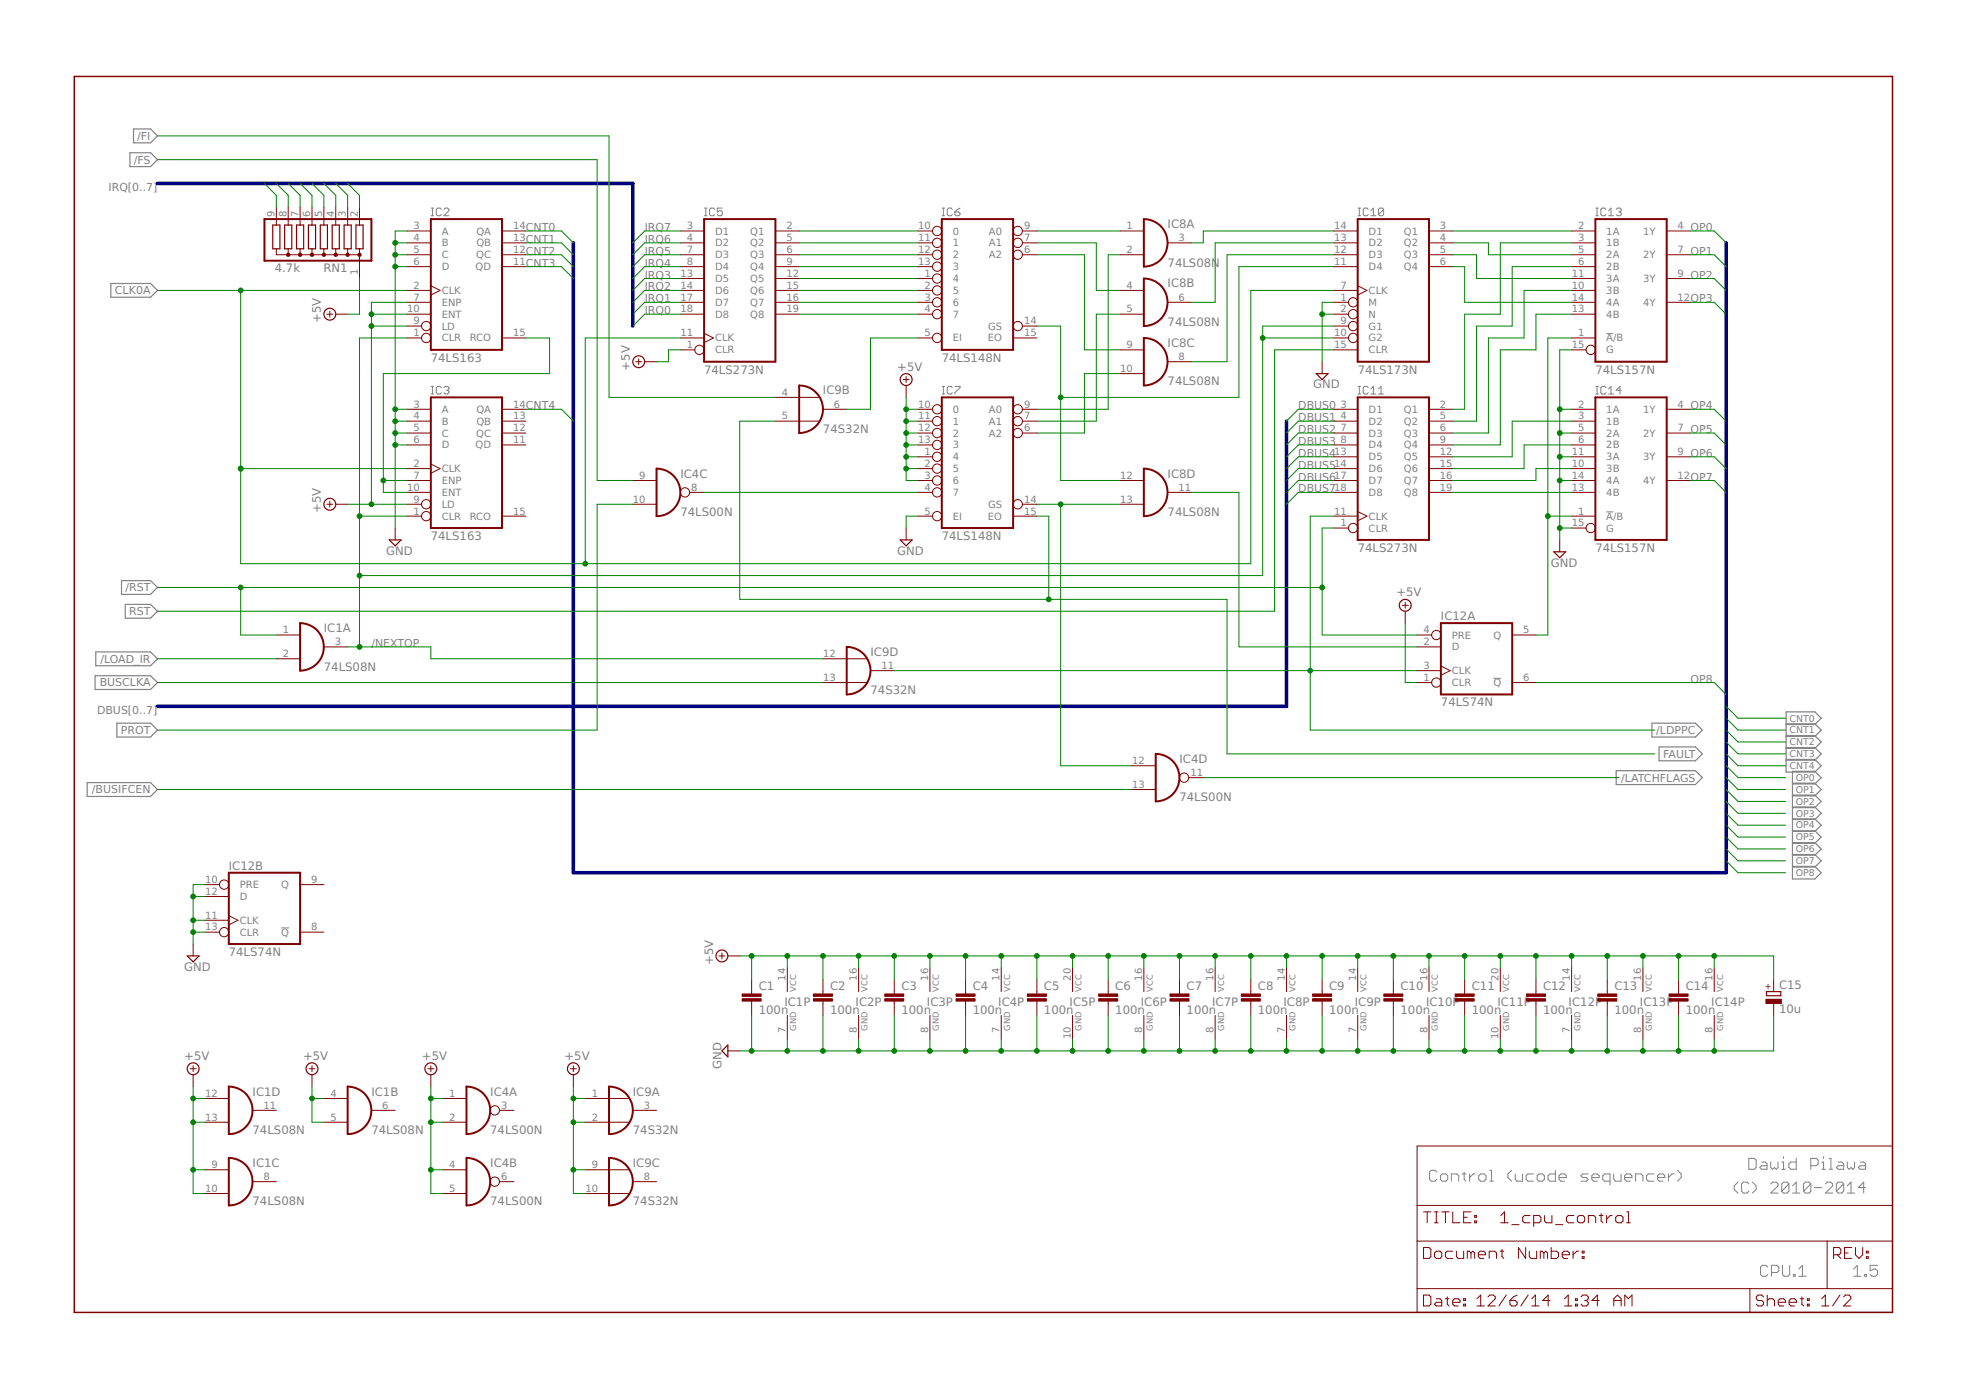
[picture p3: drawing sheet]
<svg xmlns="http://www.w3.org/2000/svg" width="420mm" height="297mm" viewBox="0 0 420 297" stroke-linecap="round" stroke-linejoin="round" font-family="sans-serif">
<defs><g id="words">
<g font-size="2.5" fill="#808080">
<text x="249.5" y="48.7">IC8A</text>
<text x="58.7" y="58.1">4.7k</text>
<text x="69.1" y="58.1">RN1</text>
<text x="249.5" y="57">74LS08N</text>
<text x="249.5" y="61.4">IC8B</text>
<text x="68.6" y="69" transform="rotate(-90 68.6 69)">+5V</text>
<text x="249.5" y="69.7">74LS08N</text>
<text x="92.1" y="77.3">74LS163</text>
<text x="201.3" y="77.3">74LS148N</text>
<text x="249.5" y="74.1">IC8C</text>
<text x="134.6" y="79.2" transform="rotate(-90 134.6 79.2)">+5V</text>
<text x="150.5" y="79.8">74LS273N</text>
<text x="191.7" y="79.2">+5V</text>
<text x="249.5" y="82.4">74LS08N</text>
<text x="280.6" y="83">GND</text>
<text x="290.2" y="79.8">74LS173N</text>
<text x="341" y="79.8">74LS157N</text>
<text x="175.9" y="84.3">IC9B</text>
<text x="175.9" y="92.5">74S32N</text>
<text x="145.4" y="102.1">IC4C</text>
<text x="249.5" y="102.1">IC8D</text>
<text x="68.6" y="109.7" transform="rotate(-90 68.6 109.7)">+5V</text>
<text x="145.4" y="110.3">74LS00N</text>
<text x="249.5" y="110.3">74LS08N</text>
<text x="82.5" y="118.6">GND</text>
<text x="92.1" y="115.4">74LS163</text>
<text x="191.7" y="118.6">GND</text>
<text x="201.3" y="115.4">74LS148N</text>
<text x="290.2" y="117.9">74LS273N</text>
<text x="341" y="117.9">74LS157N</text>
<text x="331.4" y="121.1">GND</text>
<text x="298.4" y="127.4">+5V</text>
<text x="69.2" y="135.1">IC1A</text>
<text x="307.9" y="132.5">IC12A</text>
<text x="69.2" y="143.3">74LS08N</text>
<text x="186" y="140.1">IC9D</text>
<text x="186" y="148.4">74S32N</text>
<text x="307.9" y="150.9">74LS74N</text>
<text x="252.1" y="163">IC4D</text>
<text x="252.1" y="171.3">74LS00N</text>
<text x="48.9" y="185.9">IC12B</text>
<text x="39.4" y="207.4">GND</text>
<text x="48.9" y="204.3">74LS74N</text>
<text x="152.4" y="206.2" transform="rotate(-90 152.4 206.2)">+5V</text>
<text x="162.2" y="211.5">C1</text>
<text x="167.6" y="215.1">IC1P</text>
<text x="177.4" y="211.5">C2</text>
<text x="182.9" y="215.1">IC2P</text>
<text x="192.6" y="211.5">C3</text>
<text x="198.1" y="215.1">IC3P</text>
<text x="207.9" y="211.5">C4</text>
<text x="213.3" y="215.1">IC4P</text>
<text x="223.1" y="211.5">C5</text>
<text x="228.6" y="215.1">IC5P</text>
<text x="238.4" y="211.5">C6</text>
<text x="243.8" y="215.1">IC6P</text>
<text x="253.6" y="211.5">C7</text>
<text x="259.1" y="215.1">IC7P</text>
<text x="268.8" y="211.5">C8</text>
<text x="274.3" y="215.1">IC8P</text>
<text x="284.1" y="211.5">C9</text>
<text x="289.5" y="215.1">IC9P</text>
<text x="299.3" y="211.5">C10</text>
<text x="304.8" y="215.1">IC10P</text>
<text x="314.5" y="211.5">C11</text>
<text x="320" y="215.1">IC11P</text>
<text x="329.8" y="211.5">C12</text>
<text x="335.2" y="215.1">IC12P</text>
<text x="345" y="211.5">C13</text>
<text x="350.5" y="215.1">IC13P</text>
<text x="360.3" y="211.5">C14</text>
<text x="365.7" y="215.1">IC14P</text>
<text x="380.2" y="211.4">C15</text>
<text x="162.2" y="216.6">100n</text>
<text x="177.4" y="216.6">100n</text>
<text x="192.6" y="216.6">100n</text>
<text x="207.9" y="216.6">100n</text>
<text x="223.1" y="216.6">100n</text>
<text x="238.4" y="216.6">100n</text>
<text x="253.6" y="216.6">100n</text>
<text x="268.8" y="216.6">100n</text>
<text x="284.1" y="216.6">100n</text>
<text x="299.3" y="216.6">100n</text>
<text x="314.5" y="216.6">100n</text>
<text x="329.8" y="216.6">100n</text>
<text x="345" y="216.6">100n</text>
<text x="360.3" y="216.6">100n</text>
<text x="380.2" y="216.5">10u</text>
<text x="39.4" y="226.5">+5V</text>
<text x="64.8" y="226.5">+5V</text>
<text x="90.2" y="226.5">+5V</text>
<text x="120.6" y="226.5">+5V</text>
<text x="154.2" y="228.4" transform="rotate(-90 154.2 228.4)">GND</text>
<text x="54" y="234.1">IC1D</text>
<text x="79.4" y="234.1">IC1B</text>
<text x="104.8" y="234.1">IC4A</text>
<text x="135.2" y="234.1">IC9A</text>
<text x="54" y="242.4">74LS08N</text>
<text x="79.4" y="242.4">74LS08N</text>
<text x="104.8" y="242.4">74LS00N</text>
<text x="135.2" y="242.4">74S32N</text>
<text x="54" y="249.3">IC1C</text>
<text x="104.8" y="249.3">IC4B</text>
<text x="135.2" y="249.3">IC9C</text>
<text x="54" y="257.6">74LS08N</text>
<text x="104.8" y="257.6">74LS00N</text>
<text x="135.2" y="257.6">74S32N</text>
</g>
<g font-size="2.3" fill="#808080">
<text x="29.3" y="29.9">/FI</text>
<text x="28.6" y="35">/FS</text>
<text x="23.2" y="40.9">IRQ[0..7]</text>
<text x="137.8" y="49.4">IRQ7</text>
<text x="137.8" y="51.9">IRQ6</text>
<text x="137.8" y="59.5">IRQ3</text>
<text x="137.8" y="57">IRQ4</text>
<text x="137.8" y="54.4">IRQ5</text>
<text x="24.6" y="62.9">CLK0A</text>
<text x="137.8" y="64.6">IRQ1</text>
<text x="137.8" y="62.1">IRQ2</text>
<text x="137.8" y="67.1">IRQ0</text>
<text x="277.5" y="87.5">DBUS0</text>
<text x="277.5" y="90">DBUS1</text>
<text x="277.5" y="92.5">DBUS2</text>
<text x="277.5" y="95.1">DBUS3</text>
<text x="277.5" y="100.1">DBUS514</text>
<text x="277.5" y="97.6">DBUS413</text>
<text x="277.5" y="102.7">DBUS617</text>
<text x="277.5" y="105.2">DBUS718</text>
<text x="26.8" y="126.4">/RST</text>
<text x="27.6" y="131.5">RST</text>
<text x="21.4" y="141.6">/LOAD_IR</text>
<text x="79.4" y="138.2">/NEXTOP</text>
<text x="21.3" y="146.7">BUSCLKA</text>
<text x="361.3" y="145.9">OP8</text>
<text x="20.7" y="152.6">DBUS[0..7]</text>
<text x="25.9" y="156.9">PROT</text>
<text x="354" y="156.9">/LDPPC</text>
<text x="355.4" y="161.9">FAULT</text>
<text x="346.4" y="167">/LATCHFLAGS</text>
<text x="19.6" y="169.6">/BUSIFCEN</text>
</g>
<g font-size="2.1" fill="#808080">
<text x="58.7" y="46.5" transform="rotate(-90 58.7 46.5)">9</text>
<text x="61.2" y="46.5" transform="rotate(-90 61.2 46.5)">8</text>
<text x="63.8" y="46.5" transform="rotate(-90 63.8 46.5)">7</text>
<text x="66.3" y="46.5" transform="rotate(-90 66.3 46.5)">6</text>
<text x="68.9" y="46.5" transform="rotate(-90 68.9 46.5)">5</text>
<text x="71.4" y="46.5" transform="rotate(-90 71.4 46.5)">4</text>
<text x="73.9" y="46.5" transform="rotate(-90 73.9 46.5)">3</text>
<text x="76.5" y="46.5" transform="rotate(-90 76.5 46.5)">2</text>
<text x="88.4" y="49">3</text>
<text x="88.4" y="51.5">4</text>
<text x="94.4" y="50.1">A</text>
<text x="94.4" y="52.7">B</text>
<text x="101.8" y="52.7">QB</text>
<text x="101.8" y="50.1">QA</text>
<text x="109.6" y="51.5">13CNT1</text>
<text x="109.6" y="49">14CNT0</text>
<text x="146.8" y="49">3</text>
<text x="146.8" y="51.5">4</text>
<text x="152.8" y="50.1">D1</text>
<text x="152.8" y="52.7">D2</text>
<text x="160.3" y="50.1">Q1</text>
<text x="160.3" y="52.7">Q2</text>
<text x="168.1" y="49">2</text>
<text x="168.1" y="51.5">5</text>
<text x="196.2" y="49">10</text>
<text x="196.2" y="51.5">11</text>
<text x="203.6" y="50.1">0</text>
<text x="203.6" y="52.7">1</text>
<text x="211.4" y="52.7">A1</text>
<text x="211.4" y="50.1">A0</text>
<text x="218.8" y="51.5">7</text>
<text x="218.8" y="49">9</text>
<text x="240.8" y="49">1</text>
<text x="251.9" y="51.5">3</text>
<text x="285.1" y="51.5">13</text>
<text x="285.1" y="49">14</text>
<text x="292.5" y="52.7">D2</text>
<text x="292.5" y="50.1">D1</text>
<text x="300" y="50.1">Q1</text>
<text x="300" y="52.7">Q2</text>
<text x="307.7" y="49">3</text>
<text x="307.7" y="51.5">4</text>
<text x="337.3" y="49">2</text>
<text x="337.3" y="51.5">3</text>
<text x="343.3" y="50.1">1A</text>
<text x="343.3" y="52.7">1B</text>
<text x="351.2" y="50.1">1Y</text>
<text x="358.5" y="49">4 OP0</text>
<text x="76.5" y="58.7" transform="rotate(-90 76.5 58.7)">1</text>
<text x="88.4" y="54.1">5</text>
<text x="88.4" y="56.6">6</text>
<text x="94.4" y="55.2">C</text>
<text x="94.4" y="57.7">D</text>
<text x="101.6" y="57.7">QD</text>
<text x="101.8" y="55.2">QC</text>
<text x="109.6" y="56.6">11CNT3</text>
<text x="109.6" y="54.1">12CNT2</text>
<text x="145.4" y="59.2">13</text>
<text x="146.8" y="54.1">7</text>
<text x="146.8" y="56.6">8</text>
<text x="152.8" y="55.2">D3</text>
<text x="152.8" y="57.7">D4</text>
<text x="160.3" y="55.2">Q3</text>
<text x="160.3" y="57.7">Q4</text>
<text x="168.1" y="54.1">6</text>
<text x="168.1" y="56.6">9</text>
<text x="168.1" y="59.2">12</text>
<text x="196.2" y="54.1">12</text>
<text x="196.2" y="56.6">13</text>
<text x="197.6" y="59.2">1</text>
<text x="203.6" y="55.2">2</text>
<text x="203.6" y="57.7">3</text>
<text x="211.4" y="55.2">A2</text>
<text x="218.8" y="54.1">6</text>
<text x="240.8" y="54.1">2</text>
<text x="285.1" y="56.6">11</text>
<text x="285.1" y="54.1">12</text>
<text x="292.5" y="57.7">D4</text>
<text x="292.5" y="55.2">D3</text>
<text x="300" y="55.2">Q3</text>
<text x="300" y="57.7">Q4</text>
<text x="307.7" y="54.1">5</text>
<text x="307.7" y="56.6">6</text>
<text x="335.9" y="59.2">11</text>
<text x="337.3" y="54.1">5</text>
<text x="337.3" y="56.6">6</text>
<text x="343.3" y="55.2">2A</text>
<text x="343.3" y="57.7">2B</text>
<text x="351.2" y="55.2">2Y</text>
<text x="358.5" y="54.1">7 OP1</text>
<text x="358.5" y="59.2">9 OP2</text>
<text x="88.4" y="61.7">2</text>
<text x="88.4" y="64.2">7</text>
<text x="94.4" y="62.8">CLK</text>
<text x="94.4" y="65.4">ENP</text>
<text x="145.4" y="61.7">14</text>
<text x="145.4" y="64.2">17</text>
<text x="152.8" y="60.3">D5</text>
<text x="152.8" y="62.8">D6</text>
<text x="152.8" y="65.4">D7</text>
<text x="160.3" y="60.3">Q5</text>
<text x="160.3" y="62.8">Q6</text>
<text x="160.3" y="65.4">Q7</text>
<text x="168.1" y="61.7">15</text>
<text x="168.1" y="64.2">16</text>
<text x="197.6" y="61.7">2</text>
<text x="197.6" y="64.2">3</text>
<text x="203.6" y="60.3">4</text>
<text x="203.6" y="62.8">5</text>
<text x="203.6" y="65.4">6</text>
<text x="240.8" y="61.7">4</text>
<text x="251.9" y="64.2">6</text>
<text x="286.5" y="64.2">1</text>
<text x="286.5" y="61.7">7</text>
<text x="292.5" y="65.4">M</text>
<text x="292.5" y="62.8">CLK</text>
<text x="335.9" y="61.7">10</text>
<text x="335.9" y="64.2">14</text>
<text x="343.3" y="62.8">3B</text>
<text x="343.3" y="60.3">3A</text>
<text x="343.3" y="65.4">4A</text>
<text x="351.2" y="60.3">3Y</text>
<text x="351.2" y="65.4">4Y</text>
<text x="358.5" y="64.2">12OP3</text>
<text x="87" y="66.8">10</text>
<text x="88.4" y="71.9">1</text>
<text x="88.4" y="69.3">9</text>
<text x="94.4" y="70.4">LD</text>
<text x="94.4" y="67.9">ENT</text>
<text x="109.6" y="71.9">15</text>
<text x="145.4" y="71.9">11</text>
<text x="145.4" y="66.8">18</text>
<text x="152.8" y="67.9">D8</text>
<text x="160.3" y="67.9">Q8</text>
<text x="168.1" y="66.8">19</text>
<text x="197.6" y="66.8">4</text>
<text x="197.6" y="71.9">5</text>
<text x="203.6" y="67.9">7</text>
<text x="211.2" y="70.4">GS</text>
<text x="218.8" y="69.3">14</text>
<text x="218.8" y="71.9">15</text>
<text x="240.8" y="66.8">5</text>
<text x="285.1" y="71.9">10</text>
<text x="286.5" y="66.8">2</text>
<text x="286.5" y="69.3">9</text>
<text x="292.5" y="67.9">N</text>
<text x="292.5" y="70.4">G1</text>
<text x="335.9" y="66.8">13</text>
<text x="337.3" y="71.9">1</text>
<text x="343.3" y="67.9">4B</text>
<text x="94.4" y="73">CLR</text>
<text x="100.4" y="73">RCO</text>
<text x="146.8" y="74.4">1</text>
<text x="152.8" y="75.5">CLR</text>
<text x="152.8" y="73">CLK</text>
<text x="203.6" y="73">EI</text>
<text x="211.1" y="73">EO</text>
<text x="240.8" y="74.4">9</text>
<text x="251.9" y="76.9">8</text>
<text x="285.1" y="74.4">15</text>
<text x="292.5" y="73">G2</text>
<text x="292.5" y="75.5">CLR</text>
<text x="335.9" y="74.4">15</text>
<text x="343.3" y="73">A/B</text>
<text x="343.3" y="75.5">G</text>
<text x="239.4" y="79.5">10</text>
<text x="88.4" y="87.1">3</text>
<text x="88.4" y="89.6">4</text>
<text x="94.4" y="88.2">A</text>
<text x="101.8" y="88.2">QA</text>
<text x="109.6" y="89.6">13</text>
<text x="109.6" y="87.1">14CNT4</text>
<text x="167.1" y="84.6">4</text>
<text x="167.1" y="89.6">5</text>
<text x="178.2" y="87.1">6</text>
<text x="196.2" y="87.1">10</text>
<text x="196.2" y="89.6">11</text>
<text x="203.6" y="88.2">0</text>
<text x="211.4" y="88.2">A0</text>
<text x="218.8" y="89.6">7</text>
<text x="218.8" y="87.1">9</text>
<text x="286.5" y="87.1">3</text>
<text x="286.5" y="89.6">4</text>
<text x="292.5" y="88.2">D1</text>
<text x="300" y="88.2">Q1</text>
<text x="307.7" y="87.1">2</text>
<text x="307.7" y="89.6">5</text>
<text x="337.3" y="87.1">2</text>
<text x="337.3" y="89.6">3</text>
<text x="343.3" y="88.2">1A</text>
<text x="351.2" y="88.2">1Y</text>
<text x="358.5" y="87.1">4 OP4</text>
<text x="88.4" y="92.2">5</text>
<text x="88.4" y="94.7">6</text>
<text x="94.4" y="90.8">B</text>
<text x="94.4" y="93.3">C</text>
<text x="94.4" y="95.8">D</text>
<text x="101.6" y="95.8">QD</text>
<text x="101.8" y="93.3">QC</text>
<text x="101.8" y="90.8">QB</text>
<text x="109.6" y="94.7">11</text>
<text x="109.6" y="92.2">12</text>
<text x="196.2" y="92.2">12</text>
<text x="196.2" y="94.7">13</text>
<text x="203.6" y="90.8">1</text>
<text x="203.6" y="93.3">2</text>
<text x="203.6" y="95.8">3</text>
<text x="211.4" y="93.3">A2</text>
<text x="211.4" y="90.8">A1</text>
<text x="218.8" y="92.2">6</text>
<text x="286.5" y="92.2">7</text>
<text x="286.5" y="94.7">8</text>
<text x="292.5" y="90.8">D2</text>
<text x="292.5" y="93.3">D3</text>
<text x="292.5" y="95.8">D4</text>
<text x="300" y="90.8">Q2</text>
<text x="300" y="93.3">Q3</text>
<text x="300" y="95.8">Q4</text>
<text x="307.7" y="92.2">6</text>
<text x="307.7" y="94.7">9</text>
<text x="337.3" y="92.2">5</text>
<text x="337.3" y="94.7">6</text>
<text x="343.3" y="90.8">1B</text>
<text x="343.3" y="93.3">2A</text>
<text x="343.3" y="95.8">2B</text>
<text x="351.2" y="93.3">2Y</text>
<text x="358.5" y="92.2">7 OP5</text>
<text x="88.4" y="99.8">2</text>
<text x="94.4" y="100.9">CLK</text>
<text x="197.6" y="97.3">1</text>
<text x="197.6" y="99.8">2</text>
<text x="203.6" y="98.4">4</text>
<text x="203.6" y="100.9">5</text>
<text x="292.5" y="98.4">D5</text>
<text x="292.5" y="100.9">D6</text>
<text x="300" y="98.4">Q5</text>
<text x="300" y="100.9">Q6</text>
<text x="307.7" y="97.3">12</text>
<text x="307.7" y="99.8">15</text>
<text x="335.9" y="99.8">10</text>
<text x="335.9" y="97.3">11</text>
<text x="343.3" y="100.9">3B</text>
<text x="343.3" y="98.4">3A</text>
<text x="351.2" y="98.4">3Y</text>
<text x="358.5" y="97.3">9 OP6</text>
<text x="87" y="104.9">10</text>
<text x="88.4" y="102.3">7</text>
<text x="88.4" y="107.4">9</text>
<text x="94.4" y="103.5">ENP</text>
<text x="94.4" y="106">ENT</text>
<text x="135.3" y="107.4">10</text>
<text x="136.6" y="102.3">9</text>
<text x="147.7" y="104.9">8</text>
<text x="197.6" y="102.3">3</text>
<text x="197.6" y="104.9">4</text>
<text x="203.6" y="103.5">6</text>
<text x="203.6" y="106">7</text>
<text x="218.8" y="107.4">14</text>
<text x="239.4" y="102.3">12</text>
<text x="239.4" y="107.4">13</text>
<text x="251.9" y="104.9">11</text>
<text x="292.5" y="103.5">D7</text>
<text x="292.5" y="106">D8</text>
<text x="300" y="103.5">Q7</text>
<text x="300" y="106">Q8</text>
<text x="307.7" y="102.3">16</text>
<text x="307.7" y="104.9">19</text>
<text x="335.9" y="104.9">13</text>
<text x="335.9" y="102.3">14</text>
<text x="343.3" y="106">4B</text>
<text x="343.3" y="103.5">4A</text>
<text x="351.2" y="103.5">4Y</text>
<text x="358.5" y="102.3">12OP7</text>
<text x="88.4" y="110">1</text>
<text x="94.4" y="111.1">CLR</text>
<text x="94.4" y="108.5">LD</text>
<text x="100.4" y="111.1">RCO</text>
<text x="109.6" y="110">15</text>
<text x="197.6" y="110">5</text>
<text x="203.6" y="111.1">EI</text>
<text x="211.1" y="111.1">EO</text>
<text x="211.2" y="108.5">GS</text>
<text x="218.8" y="110">15</text>
<text x="285.1" y="110">11</text>
<text x="286.5" y="112.5">1</text>
<text x="292.5" y="113.6">CLR</text>
<text x="292.5" y="111.1">CLK</text>
<text x="335.9" y="112.5">15</text>
<text x="337.3" y="110">1</text>
<text x="343.3" y="111.1">A/B</text>
<text x="343.3" y="113.6">G</text>
<text x="60.4" y="135.3">1</text>
<text x="71.5" y="137.9">3</text>
<text x="304.2" y="137.9">2</text>
<text x="304.2" y="135.3">4</text>
<text x="310.3" y="136.5">PRE</text>
<text x="319.1" y="136.5">Q</text>
<text x="325.5" y="135.3">5</text>
<text x="60.4" y="140.4">2</text>
<text x="175.9" y="140.4">12</text>
<text x="188.4" y="143">11</text>
<text x="304.2" y="143">3</text>
<text x="310.3" y="139">D</text>
<text x="175.9" y="145.5">13</text>
<text x="304.2" y="145.5">1</text>
<text x="310.3" y="146.6">CLR</text>
<text x="310.3" y="144.1">CLK</text>
<text x="319.1" y="146.6">Q</text>
<text x="325.5" y="145.5">6</text>
<text x="241.9" y="163.3">12</text>
<text x="254.4" y="165.8">11</text>
<text x="241.9" y="168.4">13</text>
<text x="43.8" y="191.2">12</text>
<text x="43.8" y="188.7">10</text>
<text x="51.2" y="189.8">PRE</text>
<text x="60.1" y="189.8">Q</text>
<text x="66.5" y="188.7">9</text>
<text x="43.8" y="196.3">11</text>
<text x="51.2" y="192.3">D</text>
<text x="51.2" y="197.4">CLK</text>
<text x="43.8" y="198.8">13</text>
<text x="51.2" y="200">CLR</text>
<text x="60.1" y="200">Q</text>
<text x="66.5" y="198.8">8</text>
<text x="167.9" y="209.6" transform="rotate(-90 167.9 209.6)">14</text>
<text x="183.1" y="209.6" transform="rotate(-90 183.1 209.6)">16</text>
<text x="198.4" y="209.6" transform="rotate(-90 198.4 209.6)">16</text>
<text x="213.6" y="209.6" transform="rotate(-90 213.6 209.6)">14</text>
<text x="228.9" y="209.6" transform="rotate(-90 228.9 209.6)">20</text>
<text x="244.1" y="209.6" transform="rotate(-90 244.1 209.6)">16</text>
<text x="259.3" y="209.6" transform="rotate(-90 259.3 209.6)">16</text>
<text x="274.6" y="209.6" transform="rotate(-90 274.6 209.6)">14</text>
<text x="289.8" y="209.6" transform="rotate(-90 289.8 209.6)">14</text>
<text x="305" y="209.6" transform="rotate(-90 305 209.6)">16</text>
<text x="320.3" y="209.6" transform="rotate(-90 320.3 209.6)">20</text>
<text x="335.5" y="209.6" transform="rotate(-90 335.5 209.6)">14</text>
<text x="350.8" y="209.6" transform="rotate(-90 350.8 209.6)">16</text>
<text x="366" y="209.6" transform="rotate(-90 366 209.6)">16</text>
<text x="167.9" y="220.7" transform="rotate(-90 167.9 220.7)">7</text>
<text x="183.1" y="220.7" transform="rotate(-90 183.1 220.7)">8</text>
<text x="198.4" y="220.7" transform="rotate(-90 198.4 220.7)">8</text>
<text x="213.6" y="220.7" transform="rotate(-90 213.6 220.7)">7</text>
<text x="244.1" y="220.7" transform="rotate(-90 244.1 220.7)">8</text>
<text x="259.3" y="220.7" transform="rotate(-90 259.3 220.7)">8</text>
<text x="274.6" y="220.7" transform="rotate(-90 274.6 220.7)">7</text>
<text x="289.8" y="220.7" transform="rotate(-90 289.8 220.7)">7</text>
<text x="305" y="220.7" transform="rotate(-90 305 220.7)">8</text>
<text x="335.5" y="220.7" transform="rotate(-90 335.5 220.7)">7</text>
<text x="350.8" y="220.7" transform="rotate(-90 350.8 220.7)">8</text>
<text x="366" y="220.7" transform="rotate(-90 366 220.7)">8</text>
<text x="228.9" y="222" transform="rotate(-90 228.9 222)">10</text>
<text x="320.3" y="222" transform="rotate(-90 320.3 222)">10</text>
<text x="43.8" y="234.4">12</text>
<text x="43.8" y="239.5">13</text>
<text x="56.3" y="236.9">11</text>
<text x="70.6" y="234.4">4</text>
<text x="70.6" y="239.5">5</text>
<text x="81.7" y="236.9">6</text>
<text x="96" y="234.4">1</text>
<text x="96" y="239.5">2</text>
<text x="107.1" y="236.9">3</text>
<text x="126.5" y="234.4">1</text>
<text x="126.5" y="239.5">2</text>
<text x="137.6" y="236.9">3</text>
<text x="45.2" y="249.6">9</text>
<text x="96" y="249.6">4</text>
<text x="126.5" y="249.6">9</text>
<text x="43.8" y="254.7">10</text>
<text x="56.3" y="252.2">8</text>
<text x="96" y="254.7">5</text>
<text x="107.1" y="252.2">6</text>
<text x="125.1" y="254.7">10</text>
<text x="137.6" y="252.2">8</text>
</g>
<g font-size="2" fill="#808080">
<text x="382.5" y="154.2">CNT0</text>
<text x="382.5" y="156.7">CNT1</text>
<text x="382.5" y="159.3">CNT2</text>
<text x="382.5" y="161.8">CNT3</text>
<text x="382.5" y="164.3">CNT4</text>
<text x="383.8" y="166.9">OP0</text>
<text x="383.8" y="169.4">OP1</text>
<text x="383.8" y="172">OP2</text>
<text x="383.8" y="174.5">OP3</text>
<text x="383.8" y="177">OP4</text>
<text x="383.8" y="179.6">OP5</text>
<text x="383.8" y="182.1">OP6</text>
<text x="383.8" y="184.7">OP7</text>
<text x="383.8" y="187.2">OP8</text>
</g>
<g font-size="1.8" fill="#808080">
<text x="170.2" y="211.9" transform="rotate(-90 170.2 211.9)">VCC</text>
<text x="185.4" y="211.9" transform="rotate(-90 185.4 211.9)">VCC</text>
<text x="200.6" y="211.9" transform="rotate(-90 200.6 211.9)">VCC</text>
<text x="215.9" y="211.9" transform="rotate(-90 215.9 211.9)">VCC</text>
<text x="231.1" y="211.9" transform="rotate(-90 231.1 211.9)">VCC</text>
<text x="246.4" y="211.9" transform="rotate(-90 246.4 211.9)">VCC</text>
<text x="261.6" y="211.9" transform="rotate(-90 261.6 211.9)">VCC</text>
<text x="276.8" y="211.9" transform="rotate(-90 276.8 211.9)">VCC</text>
<text x="292.1" y="211.9" transform="rotate(-90 292.1 211.9)">VCC</text>
<text x="307.3" y="211.9" transform="rotate(-90 307.3 211.9)">VCC</text>
<text x="322.5" y="211.9" transform="rotate(-90 322.5 211.9)">VCC</text>
<text x="337.8" y="211.9" transform="rotate(-90 337.8 211.9)">VCC</text>
<text x="353" y="211.9" transform="rotate(-90 353 211.9)">VCC</text>
<text x="368.3" y="211.9" transform="rotate(-90 368.3 211.9)">VCC</text>
<text x="170.2" y="220.3" transform="rotate(-90 170.2 220.3)">GND</text>
<text x="185.4" y="220.3" transform="rotate(-90 185.4 220.3)">GND</text>
<text x="200.6" y="220.3" transform="rotate(-90 200.6 220.3)">GND</text>
<text x="215.9" y="220.3" transform="rotate(-90 215.9 220.3)">GND</text>
<text x="231.1" y="220.3" transform="rotate(-90 231.1 220.3)">GND</text>
<text x="246.4" y="220.3" transform="rotate(-90 246.4 220.3)">GND</text>
<text x="261.6" y="220.3" transform="rotate(-90 261.6 220.3)">GND</text>
<text x="276.8" y="220.3" transform="rotate(-90 276.8 220.3)">GND</text>
<text x="292.1" y="220.3" transform="rotate(-90 292.1 220.3)">GND</text>
<text x="307.3" y="220.3" transform="rotate(-90 307.3 220.3)">GND</text>
<text x="322.5" y="220.3" transform="rotate(-90 322.5 220.3)">GND</text>
<text x="337.8" y="220.3" transform="rotate(-90 337.8 220.3)">GND</text>
<text x="353" y="220.3" transform="rotate(-90 353 220.3)">GND</text>
<text x="368.3" y="220.3" transform="rotate(-90 368.3 220.3)">GND</text>
</g>
<text font-size="1.8" fill="#800000" x="378.5" y="211.5" transform="rotate(-90 378.5 211.5)">+</text>
</g></defs>
<g fill="none" stroke="#808080" stroke-width=".21">
<path d="M92.1 46.1h.6M92.1 44.5h.6M92.4 44.5v1.6M94.3 44.7l-.3-.2h-.5l-.3 .2v1.1l.3 .3h.5l.3-.3M94.9 44.7l.2-.2h.6l.2 .2v.3l-1 1.1h1M150.6 46.1h.5M150.6 44.5h.5M150.8 44.5v1.6M152.7 44.7l-.2-.2h-.6l-.3 .2v1.1l.3 .3h.6l.2-.3M154.4 44.5h-1.1v.8l.5-.3h.3l.3 .3v.5l-.3 .3h-.5l-.3-.3M201.4 46.1h.5M201.4 44.5h.5"/>
<path d="M201.6 44.5v1.6M203.5 44.7l-.2-.2h-.6l-.3 .2v1.1l.3 .3h.6l.2-.3M204.1 45.3h.8l.3 .3v.2l-.3 .3h-.6l-.2-.3zM205.2 44.5l-.6 .2-.5 .6M290.2 46.1h.6M290.2 44.5h.6M290.5 44.5v1.6M292.4 44.7l-.3-.2h-.5l-.3 .2v1.1l.3 .3h.5l.3-.3M293 46.1h1M293 45l.5-.5v1.6M295.7 44.7v1.1l-.3 .3h-.5l-.3-.3M295.7 44.7l-.3-.2h-.5l-.3 .2v1.1"/>
<path d="M295.7 44.7l-1.1 1.1M341 46.1h.6M341 44.5h.6M341.3 44.5v1.6M343.2 44.7l-.3-.2h-.5l-.3 .2v1.1l.3 .3h.5l.3-.3M343.8 46.1h1M343.8 45l.5-.5v1.6M345.4 44.7l.3-.2h.5l.3 .2v.3l-.3 .3M345.9 45.3h.3M346.2 45.3l.3 .3v.2l-.3 .3h-.5l-.3-.3M343.3 71.3h1.5M92.1 84.2h.6"/>
<path d="M92.1 82.6h.6M92.4 82.6v1.6M94.3 82.8l-.3-.2h-.5l-.3 .2v1.1l.3 .3h.5l.3-.3M94.9 82.8l.2-.2h.6l.2 .2v.3l-.2 .3M95.4 83.4h.3M95.7 83.4l.2 .3v.2l-.2 .3h-.6l-.2-.3M201.4 84.2h.5M201.4 82.6h.5M201.6 82.6v1.6M203.5 82.8l-.2-.2h-.6l-.3 .2v1.1l.3 .3h.6l.2-.3M204.1 82.6h1.1v.2l-1.1 1.1v.3M290.2 84.2h.6"/>
<path d="M290.2 82.6h.6M290.5 82.6v1.6M292.4 82.8l-.3-.2h-.5l-.3 .2v1.1l.3 .3h.5l.3-.3M293 84.2h1M293 83.1l.5-.5v1.6M294.6 84.2h1.1M294.6 83.1l.5-.5v1.6M341 84.2h.6M341 82.6h.6M341.3 82.6v1.6M343.2 82.8l-.3-.2h-.5l-.3 .2v1.1l.3 .3h.5l.3-.3M343.8 84.2h1"/>
<path d="M343.8 83.1l.5-.5v1.6M346.5 83.4h-1.1l.8-.8v1.6M343.3 109.4h1.5M319.2 144.9h1.6M60.1 198.3h1.7M307.1 250.5l-.4-.4h-.8l-.4 .4v1.5l.4 .4h.8l.4-.4M307.8 251.2l.4-.3h.8l.4 .3v.8l-.4 .4h-.8l-.4-.4zM310.2 252.4v-1.5h1.1l.4 .3v1.2M312.5 250.9h.8M312.9 250.5v1.5l.4 .4M314.1 250.9v1.5M315.3 250.9h-.4l-.8 .8"/>
<path d="M316 251.2l.4-.3h.8l.4 .3v.8l-.4 .4h-.8l-.4-.4zM318.4 250.1h.3v2.3M318.4 252.4h.8M323 250.1l-.7 .8v.8l.7 .7M323.8 250.9v1.1l.4 .4h1.2v-1.5M327.7 250.9h-1.1l-.4 .3v.8l.4 .4h1.1M328.5 251.2l.4-.3h.8l.4 .3v.8l-.4 .4h-.8l-.4-.4zM332.4 250.1v2.3h-1.2l-.4-.4v-.8l.4-.3h1.2M333.2 251.7h1.5v-.5l-.4-.3h-.7l-.4 .3v.8l.4 .4h.7M339.4 250.9h-1.2l-.3 .3 .3 .5h.8l.4 .3-.4 .4h-1.1M340.2 251.7h1.6v-.5l-.4-.3h-.8l-.4 .3v.8l.4 .4h.8M344.1 252.4h-1.2l-.4-.4v-.8l.4-.3h1.2v2.3"/>
<path d="M344.9 250.9v1.1l.3 .4h1.2v-1.5M347.2 251.7h1.6v-.5l-.4-.3h-.8l-.4 .3v.8l.4 .4h.8M349.5 252.4v-1.5h1.2l.4 .3v1.2M353.4 250.9h-1.1l-.4 .3v.8l.4 .4h1.1M354.2 251.7h1.6v-.5l-.4-.3h-.8l-.4 .3v.8l.4 .4h.8M356.6 250.9v1.5M357.7 250.9h-.4l-.7 .8M358.5 250.1l.8 .8v.8l-.8 .7M371.4 252.6l-.8 .8v.8l.8 .8M373.7 247.5h1.2l.4 .4v1.6l-.4 .4h-1.2zM373.7 253l-.3-.4h-.8l-.4 .4v1.6l.4 .4h.8l.3-.4M374.5 252.6l.8 .8v.8l-.8 .8"/>
<path d="M376.5 248.3h.8l.3 .4v1.2h-1.1l-.4-.4 .4-.4h1.1M378.4 248.3v1.2l.4 .4 .4-.4 .4 .4 .4-.4v-1.2M378.4 253l.4-.4h.8l.4 .4v.4l-1.6 1.6h1.6M380.8 249.9h.8M380.8 248.3h.3v1.6M381.1 247.2v.3M382.3 253v1.6l-.4 .4h-.8l-.3-.4M382.3 253l-.4-.4h-.8l-.3 .4v1.6M382.3 253l-1.5 1.6M383.1 253.4l.8-.8v2.4M383.1 255h1.6M383.9 247.5v2.4h-1.2l-.4-.4v-.8l.4-.4h1.2"/>
<path d="M387 249.1h1.2l.4-.4v-.8l-.4-.4h-1.2v2.4M387 253v1.6l-.4 .4h-.8l-.4-.4M387 253l-.4-.4h-.8l-.4 .4v1.6M387 253l-1.6 1.6M387.8 253.8h1.5M389.3 249.9h.8M389.3 248.3h.4v1.6M389.7 247.2v.3M390.1 253l.4-.4h.8l.4 .4v.4l-1.6 1.6h1.6M390.9 249.9h.8M390.9 247.5h.4v2.4M392.9 248.3h.7l.4 .4v1.2h-1.1l-.4-.4 .4-.4h1.1"/>
<path d="M394 253v1.6l-.4 .4h-.7l-.4-.4M394 253l-.4-.4h-.7l-.4 .4v1.6M394 253l-1.5 1.6M394.8 248.3v1.2l.4 .4 .4-.4 .4 .4 .3-.4v-1.2M394.8 255h1.5M394.8 253.4l.8-.8v2.4M397.5 248.3h.8l.4 .4v1.2h-1.2l-.4-.4 .4-.4h1.2M398.7 253.8h-1.6l1.2-1.2v2.4M377.8 270.8l-.4-.4h-.8l-.3 .4v1.6l.3 .3h.8l.4-.3M378.6 271.9h1.2l.4-.3v-.8l-.4-.4h-1.2v2.3M380.9 270.4v2l.4 .3h.8l.4-.3v-2M383.3 272.4h.3v.3h-.3z"/>
<path d="M384.4 272.7h1.6M384.4 271.2l.8-.8v2.3M396.2 271.2l.7-.8v2.3M396.2 272.7h1.5M398.5 272.4h.4v.3h-.4zM401.2 270.4h-1.5v1.2l.8-.4h.3l.4 .4v.8l-.4 .3h-.7l-.4-.3"/>
</g>
<g fill="none" stroke="#808080" stroke-width=".25">
<path d="M27.8 32.6h4.4l1.5 1.5-1.5 1.5h-4.4zM28.5 27.6h3.7l1.5 1.4-1.5 1.5h-3.7zM23.7 60.6h8.5l1.5 1.5-1.5 1.4h-8.5zM20.5 139.3h11.7l1.5 1.5-1.5 1.5h-11.7zM26 124.1h6.2l1.5 1.4-1.5 1.5h-6.2zM26.8 129.2h5.4l1.5 1.4-1.5 1.5h-5.4zM20.3 144.4h11.9l1.5 1.5-1.5 1.4h-11.9zM25 154.5h7.2l1.5 1.5-1.5 1.5h-7.2zM353 154.5h9.3l1.5 1.5-1.5 1.5h-9.3zM354.6 159.6h7.7l1.5 1.5-1.5 1.5h-7.7zM381.7 154.8h6.2l1.3-1.3-1.3-1.4h-6.2v12.9h6.2l1.3-1.4-1.3-1.3h-6.2M381.7 154.7h6.2l1.3 1.3-1.3 1.4h-6.2"/>
<path d="M381.7 157.2h6.2l1.3 1.4-1.3 1.3h-6.2M381.7 159.7h6.2l1.3 1.4-1.3 1.4h-6.2M18.6 167.2h13.6l1.5 1.5-1.5 1.5h-13.6zM345.4 164.7h16.9l1.5 1.5-1.5 1.5h-16.9zM383.1 167.5h4.8l1.3-1.3-1.3-1.4h-4.8v23h4.8l1.3-1.3-1.3-1.4h-4.8M383.1 167.4h4.8l1.3 1.3-1.3 1.4h-4.8M383.1 169.9h4.8l1.3 1.4-1.3 1.3h-4.8M383.1 172.4h4.8l1.3 1.4-1.3 1.3h-4.8M383.1 175h4.8l1.3 1.3-1.3 1.4h-4.8M383.1 177.5h4.8l1.3 1.4-1.3 1.3h-4.8M383.1 180.1h4.8l1.3 1.3-1.3 1.4h-4.8M383.1 182.6h4.8l1.3 1.4-1.3 1.3h-4.8"/>
</g>
<g fill="none" stroke="#800000" stroke-width=".42">
<path d="M56.5 46.8h22.9v8.9h-22.9zM92.1 46.8h15.2v28h-15.2zM150.5 46.8h15.2v30.5h-15.2zM201.3 46.8h15.2v28h-15.2zM244.5 46.8a5.1 5.1 0 0 1 5 5.1 5.1 5.1 0 0 1-5 5.1zM244.5 59.5a5.1 5.1 0 0 1 5 5.1 5.1 5.1 0 0 1-5 5.1zM290.2 46.8h15.2v30.5h-15.2zM341 46.8h15.2v30.5h-15.2zM244.5 72.2a5.1 5.1 0 0 1 5 5.1 5.1 5.1 0 0 1-5 5.1zM92.1 84.9h15.2v27.9h-15.2zM170.8 82.4a5.1 5.1 0 0 1 5.1 5.1 5.1 5.1 0 0 1-5.1 5zM201.3 84.9h15.2v27.9h-15.2z"/>
<path d="M290.2 84.9h15.2v30.5h-15.2zM341 84.9h15.2v30.5h-15.2zM140.3 100.1a5.1 5.1 0 0 1 5.1 5.1 5.1 5.1 0 0 1-5.1 5.1zM244.5 100.1a5.1 5.1 0 0 1 5 5.1 5.1 5.1 0 0 1-5 5.1zM64.1 133.2a5.1 5.1 0 0 1 5.1 5 5.1 5.1 0 0 1-5.1 5.1zM181 138.2a5.1 5.1 0 0 1 5 5.1 5.1 5.1 0 0 1-5 5.1zM307.9 133.2h15.3v15.2h-15.3zM247 161.1a5.1 5.1 0 0 1 5.1 5.1 5.1 5.1 0 0 1-5.1 5.1zM48.9 186.5h15.2v15.2h-15.2zM48.9 232.2a5.1 5.1 0 0 1 5.1 5.1 5.1 5.1 0 0 1-5.1 5.1zM74.3 232.2a5.1 5.1 0 0 1 5.1 5.1 5.1 5.1 0 0 1-5.1 5.1zM99.7 232.2a5.1 5.1 0 0 1 5.1 5.1 5.1 5.1 0 0 1-5.1 5.1z"/>
<path d="M130.2 232.2a5.1 5.1 0 0 1 5 5.1 5.1 5.1 0 0 1-5 5.1zM48.9 247.4a5.1 5.1 0 0 1 5.1 5.1 5.1 5.1 0 0 1-5.1 5.1zM99.7 247.4a5.1 5.1 0 0 1 5.1 5.1 5.1 5.1 0 0 1-5.1 5.1zM130.2 247.4a5.1 5.1 0 0 1 5 5.1 5.1 5.1 0 0 1-5 5.1z"/>
<circle cx="61.6" cy="54.4" r=".25"/>
<circle cx="64.1" cy="54.4" r=".25"/>
<circle cx="66.7" cy="54.4" r=".25"/>
<circle cx="69.2" cy="54.4" r=".25"/>
<circle cx="71.8" cy="54.4" r=".25"/>
<circle cx="74.3" cy="54.4" r=".25"/>
<circle cx="76.8" cy="54.4" r=".25"/>
</g>
<g fill="none" stroke="#800000" stroke-width=".21">
<path d="M59.1 53.2v1.2h17.7M59.1 44.3v3.8M61.6 44.3v3.8M61.6 53.2v1.2M64.1 44.3v3.8M64.1 53.2v1.2M66.7 44.3v3.8M66.7 53.2v1.2M69.2 44.3v3.8M69.2 53.2v1.2M71.8 44.3v3.8M71.8 53.2v1.2"/>
<path d="M74.3 44.3v3.8M74.3 53.2v1.2M76.8 44.3v3.8M76.8 53.2v6.3M87 54.4h5.1M87 51.9h5.1M87 49.4h5.1M87 57h5.1M107.3 54.4h5.1M107.3 51.9h5.1M107.3 49.4h5.1M107.3 57h5.1"/>
<path d="M145.4 59.5h5.1M145.4 54.4h5.1M145.4 51.9h5.1M145.4 49.4h5.1M145.4 57h5.1M165.7 59.5h5.1M165.7 54.4h5.1M165.7 51.9h5.1M165.7 49.4h5.1M165.7 57h5.1M196.2 59.5h3.1M196.2 54.4h3.1"/>
<path d="M196.2 51.9h3.1M196.2 49.4h3.1M196.2 57h3.1M218.5 54.4h3.1M218.5 51.9h3.1M218.5 49.4h3.1M239.4 54.4h5.1M239.4 49.4h5.1M249.5 51.9h5.1M285.1 54.4h5.1M285.1 51.9h5.1M285.1 49.4h5.1"/>
<path d="M285.1 57h5.1M305.4 54.4h5.1M305.4 51.9h5.1M305.4 49.4h5.1M305.4 57h5.1M335.9 59.5h5.1M335.9 54.4h5.1M335.9 51.9h5.1M335.9 49.4h5.1M335.9 57h5.1M356.2 59.5h5.1M356.2 54.4h5.1"/>
<path d="M356.2 49.4h5.1M69.8 67.1h1.3M70.5 66.5v1.3M71.8 67.1h2.5M87 62.1h5.1M87 64.6h5.1M87 67.1h5.1M87 72.2h3.1M87 69.7h3.1M92.1 61.1l1.9 1-1.9 1M107.3 72.2h5.1M135.9 77.3h1.2"/>
<path d="M136.5 76.7v1.2M137.8 77.3h2.5M145.4 62.1h5.1M145.4 64.6h5.1M145.4 67.1h5.1M145.4 72.2h5.1M145.4 74.8h3.1M150.5 71.2l2 1-2 1M165.7 62.1h5.1M165.7 64.6h5.1M165.7 67.1h5.1M196.2 62.1h3.1"/>
<path d="M196.2 64.6h3.1M196.2 67.1h3.1M196.2 72.2h3.1M216.5 72.2h5.1M218.5 69.7h3.1M239.4 62.1h5.1M239.4 67.1h5.1M239.4 74.8h5.1M239.4 79.8h5.1M249.5 64.6h5.1M249.5 77.3h5.1M282.6 77.3v2.5"/>
<path d="M285.1 62.1h5.1M285.1 64.6h3.1M285.1 67.1h3.1M285.1 72.2h3.1M285.1 69.7h3.1M285.1 74.8h5.1M290.2 61.1l1.9 1-1.9 1M335.9 62.1h5.1M335.9 64.6h5.1M335.9 67.1h5.1M335.9 72.2h5.1M335.9 74.8h3.1"/>
<path d="M356.2 64.6h5.1M87 92.5h5.1M87 90h5.1M87 87.5h5.1M87 95.1h5.1M92.1 99.2l1.9 .9-1.9 1M107.3 92.5h5.1M107.3 90h5.1M107.3 87.5h5.1M107.3 95.1h5.1M165.7 90h9.4M165.7 84.9h9.4"/>
<path d="M175.9 87.5h5.1M193 81.1h1.3M193.7 80.5v1.2M193.7 82.4v2.5M196.2 97.6h3.1M196.2 92.5h3.1M196.2 90h3.1M196.2 87.5h3.1M196.2 95.1h3.1M218.5 92.5h3.1M218.5 90h3.1M218.5 87.5h3.1"/>
<path d="M285.1 97.6h5.1M285.1 92.5h5.1M285.1 90h5.1M285.1 87.5h5.1M285.1 95.1h5.1M305.4 97.6h5.1M305.4 92.5h5.1M305.4 90h5.1M305.4 87.5h5.1M305.4 95.1h5.1M335.9 97.6h5.1M335.9 92.5h5.1"/>
<path d="M335.9 90h5.1M335.9 87.5h5.1M335.9 95.1h5.1M356.2 97.6h5.1M356.2 92.5h5.1M356.2 87.5h5.1M69.8 107.8h1.3M70.5 107.1v1.3M71.8 107.8h2.5M84.5 112.8v2.6M87 100.1h5.1M87 102.7h5.1"/>
<path d="M87 105.2h5.1M87 110.3h3.1M87 107.8h3.1M107.3 110.3h5.1M135.2 102.7h5.1M135.2 107.8h5.1M147.4 105.2h3.1M193.7 112.8v2.6M196.2 100.1h3.1M196.2 102.7h3.1M196.2 105.2h3.1M196.2 110.3h3.1"/>
<path d="M216.5 110.3h5.1M218.5 107.8h3.1M239.4 102.7h5.1M239.4 107.8h5.1M249.5 105.2h5.1M285.1 100.1h5.1M285.1 102.7h5.1M285.1 105.2h5.1M285.1 110.3h5.1M285.1 112.8h3.1M290.2 109.3l1.9 1-1.9 1M305.4 100.1h5.1"/>
<path d="M305.4 102.7h5.1M305.4 105.2h5.1M333.3 115.4v2.5M335.9 100.1h5.1M335.9 102.7h5.1M335.9 105.2h5.1M335.9 110.3h5.1M335.9 112.8h3.1M356.2 102.7h5.1M59.1 135.7h5M69.2 138.2h5.1M299.7 129.3h1.2"/>
<path d="M300.3 128.7v1.3M300.3 130.6v2.6M302.9 135.7h3.1M302.9 138.2h5M323.2 135.7h5.1M59.1 140.8h5M175.9 140.8h9.4M175.9 145.9h9.4M186 143.3h5.1M302.9 145.9h3.1M302.9 143.3h5M307.9 142.3l2 1-2 1"/>
<path d="M323.2 145.9h5.1M241.9 163.6h5.1M241.9 168.7h5.1M254 166.2h3.2M43.8 199.2h3.1M43.8 191.6h5.1M43.8 196.7h5.1M43.8 189h3.1M48.9 195.7l2 1-2 .9M64.1 199.2h5.1M64.1 189h5.1M41.3 201.7v2.6"/>
<path d="M153.6 204.3h1.3M154.3 203.6v1.3M155.6 204.3h2.5M160.6 209.4v3M160.6 213.9v3.1M168.3 206.8v5.1M168.3 217v5M175.9 209.4v3M175.9 213.9v3.1M183.5 206.8v5.1M183.5 217v5M191.1 209.4v3"/>
<path d="M191.1 213.9v3.1M198.7 206.8v5.1M198.7 217v5M206.4 209.4v3M206.4 213.9v3.1M214 206.8v5.1M214 217v5M221.6 209.4v3M221.6 213.9v3.1M229.2 206.8v5.1M229.2 217v5M236.8 209.4v3"/>
<path d="M236.8 213.9v3.1M244.5 206.8v5.1M244.5 217v5M252.1 209.4v3M252.1 213.9v3.1M259.7 206.8v5.1M259.7 217v5M267.3 209.4v3M267.3 213.9v3.1M274.9 206.8v5.1M274.9 217v5M282.6 209.4v3"/>
<path d="M282.6 213.9v3.1M290.2 206.8v5.1M290.2 217v5M297.8 209.4v3M297.8 213.9v3.1M305.4 206.8v5.1M305.4 217v5M313 209.4v3M313 213.9v3.1M320.6 206.8v5.1M320.6 217v5M328.3 209.4v3"/>
<path d="M328.3 213.9v3.1M335.9 206.8v5.1M335.9 217v5M343.5 209.4v3M343.5 213.9v3.1M351.1 206.8v5.1M351.1 217v5M358.7 209.4v3M358.7 213.9v3.1M366.4 206.8v5.1M366.4 217v5M379.1 209.4v2.5"/>
<path d="M379.1 214.4v2.6M40.6 228.4h1.3M41.3 227.8v1.2M41.3 229.7v2.5M43.8 234.7h5.1M43.8 239.8h5.1M54 237.3h5.1M66 228.4h1.3M66.7 227.8v1.2M66.7 229.7v2.5M69.2 234.7h5.1M69.2 239.8h5.1"/>
<path d="M79.4 237.3h5.1M91.4 228.4h1.3M92.1 227.8v1.2M92.1 229.7v2.5M94.6 234.7h5.1M94.6 239.8h5.1M106.7 237.3h3.1M121.9 228.4h1.3M122.5 227.8v1.2M122.5 229.7v2.5M125.1 234.7h9.4M125.1 239.8h9.4"/>
<path d="M135.2 237.3h5.1M155.6 224.6h2.5M43.8 250h5.1M43.8 255.1h5.1M54 252.5h5.1M94.6 250h5.1M94.6 255.1h5.1M106.7 252.5h3.1M125.1 250h9.4M125.1 255.1h9.4M135.2 252.5h5.1M302.9 244.9h101.6v35.6h-101.6z"/>
<path d="M302.9 257.6h101.6M304.2 259h1.6M305 259v2.3M306.6 259h.7M307 259v2.3M308.1 259h1.6M308.9 259v2.3M310.5 259v2.3h1.5M314.4 259h-1.6v2.3h1.6M315.2 259.8h.3v.3h-.3zM320.7 259.8l.8-.8v2.3M327 259.8h-1.2l-.4 .3v.8l.4 .4h1.2"/>
<path d="M330.1 259.8v1.1l.4 .4h1.2v-1.5M336.3 259.8h-1.1l-.4 .3v.8l.4 .4h1.1M341.8 259.8h.8M342.2 259.4v1.5l.4 .4M343.3 259.8v1.5M344.5 259.8h-.4l-.8 .7M347.6 259h.4v2.3M302.9 265.2h101.6M302.9 275.4h101.6M304.2 266.6h1.2l.4 .4v1.5l-.4 .4h-1.2zM304.2 276.8h1.2l.4 .3v1.6l-.4 .4h-1.2zM306.6 267.8l.4-.4h.7l.4 .4v.7l-.4 .4h-.7l-.4-.4z"/>
<path d="M306.6 261.3h.7M307 277.5h.7l.4 .4v1.2h-1.1l-.4-.4 .4-.4h1.1M308.9 277.5h.8M309.3 277.1v1.6l.4 .4M310.5 278.3h1.5v-.4l-.4-.4h-.7l-.4 .4v.8l.4 .4h.7M310.5 267.4h-1.2l-.4 .4v.7l.4 .4h1.2M311.3 267.4v1.1l.3 .4h1.2v-1.5M312.8 278.7h.4v.4h-.4zM312.8 277.5h.4v.4h-.4zM312.8 260.1h.8M314.4 267.8l-.4-.4h-.4v1.5M314.4 267.8l.3-.4 .5 .4v1.1"/>
<path d="M314.4 267.8v1.1M315.2 260.9h.3v.4h-.3zM315.7 279.1h1.5M315.7 277.5l.7-.7v2.3M315.9 268.1h1.6v-.3l-.4-.4h-.8l-.4 .4v.7l.4 .4h.8M318 277.1l.4-.3h.8l.4 .3v.4l-1.6 1.6h1.6M318.3 268.9v-1.5h1.1l.4 .4v1.1M320.6 267.4h.8M320.7 261.3h1.6M321 267v1.5l.4 .4M321.9 276.8l-1.6 2.3M322.7 277.9h1.1l.4 .4v.4l-.4 .4h-.7l-.4-.4z"/>
<path d="M323.1 261.7h1.5M324.2 276.8l-.8 .3-.7 .8M326.1 266.6v2.3l-1.6-2.3v2.3M326.6 276.8l-1.6 2.3M326.8 267.4v1.1l.4 .4h1.2v-1.5M327.4 279.1h1.5M327.4 277.5l.7-.7v2.3M327.8 261.3h1.1l.4-.4v-.8l-.4-.3h-1.1v2.3M329.9 267.8l-.3-.4h-.4v1.5M329.9 267.8v1.1M329.9 267.8l.4-.4 .4 .4v1.1M331.3 277.9h-1.6l1.2-1.1v2.3"/>
<path d="M331.5 266.6v2.3h1.2l.4-.4v-.7l-.4-.4h-1.2M332.4 261.7h1.6M333.9 268.1h1.5v-.3l-.4-.4h-.8l-.3 .4v.7l.3 .4h.8M334.4 279.1h1.5M334.4 277.5l.8-.7v2.3M336.2 267.4v1.5M336.7 278.7h.4v.4h-.4zM336.7 277.5h.4v.4h-.4zM337.1 260.1l.4-.3h.8l.4 .3v.8l-.4 .4h-.8l-.4-.4zM337.4 267.4h-.4l-.8 .7M337.9 277.1l.4-.3h.7l.4 .3v.4l-.4 .4M338.1 268.5h.4v.4h-.4z"/>
<path d="M338.1 267.4h.4v.4h-.4zM338.7 277.9h.3M339 277.9l.4 .4v.4l-.4 .4h-.7l-.4-.4M339.4 261.3v-1.5h1.2l.4 .3v1.2M341.8 277.9h-1.6l1.2-1.1v2.3M344.9 277.9h1.6M344.9 279.1v-1.6l.8-.7 .8 .7v1.6M345.3 260.1l.4-.3h.8l.4 .3v.8l-.4 .4h-.8l-.4-.4zM347.2 279.1v-2.3l.8 .7 .8-.7v2.3M347.6 261.3h.8M374 275.4v5.1M376.9 277.1l-.4-.3h-.8l-.4 .3v.4l.4 .4h.8l.4 .4v.4l-.4 .4h-.8l-.4-.4"/>
<path d="M377.7 277.9l.4-.4h.8l.3 .4v1.2M377.7 276.8v2.3M380 278.3h1.6v-.4l-.4-.4h-.8l-.4 .4v.8l.4 .4h.8M382.4 278.3h1.5v-.4l-.4-.4h-.7l-.4 .4v.8l.4 .4h.7M384.7 277.5h.8M385.1 277.1v1.6l.4 .4M386.2 278.7h.5v.4h-.5zM386.2 277.5h.5v.4h-.5zM389.3 279.1h1.6M389.3 277.5l.8-.7v2.3M390.5 265.2v10.2M391.9 268.1h1.1l.4-.3v-.8l-.4-.4h-1.1v2.3"/>
<path d="M392.6 268.1l.8 .8M393.2 276.8l-1.6 2.3M394 277.1l.4-.3h.8l.3 .3v.4l-1.5 1.6h1.5M394.2 267.8h.8M395.8 266.6h-1.6v2.3h1.6M396.5 266.6v1.5l.8 .8 .8-.8v-1.5M398.9 268.5h.4v.4h-.4zM398.9 267.4h.4v.4h-.4z"/>
<circle cx="200.3" cy="59.5" r=".99"/>
<circle cx="200.3" cy="54.4" r=".99"/>
<circle cx="200.3" cy="51.9" r=".99"/>
<circle cx="200.3" cy="49.4" r=".99"/>
<circle cx="200.3" cy="57" r=".99"/>
<circle cx="217.5" cy="54.4" r=".99"/>
<circle cx="217.5" cy="51.9" r=".99"/>
<circle cx="217.5" cy="49.4" r=".99"/>
<circle cx="91.1" cy="69.7" r=".99"/>
<circle cx="91.1" cy="72.2" r=".99"/>
<circle cx="149.5" cy="74.8" r=".99"/>
<circle cx="200.3" cy="72.2" r=".99"/>
<circle cx="200.3" cy="64.6" r=".99"/>
<circle cx="200.3" cy="67.1" r=".99"/>
<circle cx="200.3" cy="62.1" r=".99"/>
<circle cx="217.5" cy="69.7" r=".99"/>
<circle cx="289.2" cy="69.7" r=".99"/>
<circle cx="289.2" cy="67.1" r=".99"/>
<circle cx="289.2" cy="72.2" r=".99"/>
<circle cx="289.2" cy="64.6" r=".99"/>
<circle cx="340" cy="74.8" r=".99"/>
<circle cx="200.3" cy="97.6" r=".99"/>
<circle cx="200.3" cy="87.5" r=".99"/>
<circle cx="200.3" cy="90" r=".99"/>
<circle cx="200.3" cy="95.1" r=".99"/>
<circle cx="200.3" cy="92.5" r=".99"/>
<circle cx="217.5" cy="87.5" r=".99"/>
<circle cx="217.5" cy="90" r=".99"/>
<circle cx="217.5" cy="92.5" r=".99"/>
<circle cx="91.1" cy="110.3" r=".99"/>
<circle cx="91.1" cy="107.8" r=".99"/>
<circle cx="146.4" cy="105.2" r=".99"/>
<circle cx="200.3" cy="102.7" r=".99"/>
<circle cx="200.3" cy="110.3" r=".99"/>
<circle cx="200.3" cy="100.1" r=".99"/>
<circle cx="200.3" cy="105.2" r=".99"/>
<circle cx="217.5" cy="107.8" r=".99"/>
<circle cx="289.2" cy="112.8" r=".99"/>
<circle cx="340" cy="112.8" r=".99"/>
<circle cx="307" cy="135.7" r=".99"/>
<circle cx="307" cy="145.9" r=".99"/>
<circle cx="253" cy="166.2" r=".99"/>
<circle cx="47.9" cy="199.2" r=".99"/>
<circle cx="47.9" cy="189" r=".99"/>
<circle cx="105.7" cy="237.3" r=".99"/>
<circle cx="105.7" cy="252.5" r=".99"/>
</g>
<path d="M15.9 16.3h388.6v264.2h-388.6z" fill="none" stroke="#800000" stroke-width=".32"/>
<g fill="none" stroke="#800000" stroke-width=".25">
<path d="M58.3 48.1h1.5v5.1h-1.5zM60.8 48.1h1.6v5.1h-1.6zM63.4 48.1h1.5v5.1h-1.5zM65.9 48.1h1.5v5.1h-1.5zM68.5 48.1h1.5v5.1h-1.5zM71 48.1h1.5v5.1h-1.5zM73.5 48.1h1.6v5.1h-1.6zM76.1 48.1h1.5v5.1h-1.5zM281.3 79.8h2.5l-1.2 1.3zM83.2 115.4h2.5l-1.2 1.2zM192.4 115.4h2.5l-1.2 1.2zM332.1 117.9h2.5l-1.3 1.3z"/>
<path d="M40 204.3h2.5l-1.2 1.2zM377.5 211.9h3.1v.9h-3.1zM155.6 223.3v2.5l-1.3-1.2z"/>
<circle cx="70.5" cy="67.1" r="1.27"/>
<circle cx="136.5" cy="77.3" r="1.27"/>
<circle cx="193.7" cy="81.1" r="1.27"/>
<circle cx="70.5" cy="107.8" r="1.27"/>
<circle cx="300.3" cy="129.3" r="1.27"/>
<circle cx="154.3" cy="204.3" r="1.27"/>
<circle cx="41.3" cy="228.4" r="1.27"/>
<circle cx="66.7" cy="228.4" r="1.27"/>
<circle cx="92.1" cy="228.4" r="1.27"/>
<circle cx="122.5" cy="228.4" r="1.27"/>
</g>
<g fill="#800000" stroke="#800000" stroke-width=".21">
<path d="M158.6 213.4h4.1v.5h-4.1z"/>
<path d="M158.6 212.4h4.1v.5h-4.1z"/>
<path d="M173.8 213.4h4.1v.5h-4.1z"/>
<path d="M173.8 212.4h4.1v.5h-4.1z"/>
<path d="M189.1 213.4h4v.5h-4z"/>
<path d="M189.1 212.4h4v.5h-4z"/>
<path d="M204.3 213.4h4.1v.5h-4.1z"/>
<path d="M204.3 212.4h4.1v.5h-4.1z"/>
<path d="M219.6 213.4h4v.5h-4z"/>
<path d="M219.6 212.4h4v.5h-4z"/>
<path d="M234.8 213.4h4.1v.5h-4.1z"/>
<path d="M234.8 212.4h4.1v.5h-4.1z"/>
<path d="M250 213.4h4.1v.5h-4.1z"/>
<path d="M250 212.4h4.1v.5h-4.1z"/>
<path d="M265.3 213.4h4v.5h-4z"/>
<path d="M265.3 212.4h4v.5h-4z"/>
<path d="M280.5 213.4h4.1v.5h-4.1z"/>
<path d="M280.5 212.4h4.1v.5h-4.1z"/>
<path d="M295.7 213.4h4.1v.5h-4.1z"/>
<path d="M295.7 212.4h4.1v.5h-4.1z"/>
<path d="M311 213.4h4v.5h-4z"/>
<path d="M311 212.4h4v.5h-4z"/>
<path d="M326.2 213.4h4.1v.5h-4.1z"/>
<path d="M326.2 212.4h4.1v.5h-4.1z"/>
<path d="M341.5 213.4h4v.5h-4z"/>
<path d="M341.5 212.4h4v.5h-4z"/>
<path d="M356.7 213.4h4.1v.5h-4.1z"/>
<path d="M356.7 212.4h4.1v.5h-4.1z"/>
<path d="M377.4 213.6h3.3v.8h-3.3z"/>
</g>
<path d="M33.7 39.2h101.5v30.5M122.5 51.9v134.6h246.4v-134.6M274.9 90v60.9h-241.2" fill="none" stroke="#000080" stroke-width=".76"/>
<g fill="none" stroke="#008000" stroke-width=".21">
<path d="M33.7 34.1h93.9v68.6h7.6M33.7 29h96.5v55.9h35.5M56.5 39.2l2.6 2.5v2.6M59.1 39.2l2.5 2.5v2.6M61.6 39.2l2.5 2.5v2.6M64.1 39.2l2.6 2.5v2.6M66.7 39.2l2.5 2.5v2.6M69.2 39.2l2.6 2.5v2.6M71.8 39.2l2.5 2.5v2.6M74.3 39.2l2.5 2.5v2.6M76.8 59.5v7.6h-2.5M84.5 51.9h2.5"/>
<path d="M84.5 54.4h2.5M84.5 57h2.5M87 49.4h-2.5v63.4M112.4 49.4h7.6l2.5 2.5M112.4 51.9h7.6l2.5 2.5M112.4 54.4h7.6l2.5 2.6M112.4 57h7.6l2.5 2.5M145.4 49.4h-7.6l-2.6 2.5M145.4 51.9h-7.6l-2.6 2.5M145.4 54.4h-7.6l-2.6 2.6M145.4 57h-7.6l-2.6 2.5M145.4 59.5h-7.6l-2.6 2.6"/>
<path d="M170.8 49.4h25.4M170.8 51.9h25.4M170.8 54.4h25.4M170.8 57h25.4M170.8 59.5h25.4M221.6 49.4h17.8M221.6 51.9h12.7v10.2h5.1M221.6 54.4h10.2v20.4h7.6M239.4 54.4h-2.6v33.1h-15.2M285.1 49.4h-27.9v2.5h-2.6M285.1 51.9h-25.4v12.7h-5.1M285.1 54.4h-22.9v22.9h-7.6"/>
<path d="M285.1 57h-20.3v27.9h-38.1M310.5 49.4h25.4M310.5 51.9h7.6v2.5h17.8M310.5 54.4h5.1v5.1h20.3M310.5 57h2.5v7.6h22.9M335.9 51.9h-15.3v15.2h-7.6v20.4h-2.5M335.9 57h-12.7v12.7h-7.6v20.3h-5.1M361.3 49.4h5.1l2.5 2.5M361.3 54.4h5.1l2.5 2.6M361.3 59.5h5.1l2.5 2.6M33.7 62.1h53.3M51.4 62.1v58.4h215.9v-58.4h17.8"/>
<path d="M79.4 67.1h7.6M79.4 69.7h7.6M87 72.2h-10.2v66M87 64.6h-7.6v43.2M112.4 72.2h5.1v7.6h-35.6v25.4h5.1M145.4 72.2h-20.3v48.3M145.4 64.6h-7.6l-2.6 2.5M145.4 67.1h-7.6l-2.6 2.6M145.4 74.8h-2.5v2.5h-2.6M145.4 62.1h-7.6l-2.6 2.5M170.8 64.6h25.4M170.8 67.1h25.4"/>
<path d="M170.8 62.1h25.4M196.2 72.2h-10.2v15.3h-5M221.6 69.7h5.1v33h12.7M239.4 79.8h-7.6v12.7h-10.2M239.4 67.1h-5.1v22.9h-12.7M269.9 72.2h15.2M282.6 67.1h2.5M285.1 64.6h-2.5v12.7M285.1 74.8h-12.7v55.8h-238.7M285.1 69.7h-15.2v53.3h-193.1M335.9 62.1h-10.2v10.1h-7.6v20.3h-7.6M335.9 72.2h-5.1v63.5h-2.5"/>
<path d="M335.9 67.1h-7.6v7.7h-7.7v20.3h-10.1M335.9 74.8h-2.6v40.6M361.3 64.6h5.1l2.5 2.5M84.5 87.5h2.5M84.5 90h2.5M84.5 92.5h2.5M84.5 95.1h2.5M112.4 87.5h7.6l2.5 2.5M165.7 90h-7.6v38.1h104.1v33h91.5M193.7 84.9v17.8h2.5M193.7 87.5h2.5M193.7 90h2.5"/>
<path d="M193.7 92.5h2.5M193.7 95.1h2.5M193.7 97.6h2.5M285.1 87.5h-7.6l-2.6 2.5M285.1 90h-7.6l-2.6 2.5M285.1 92.5h-7.6l-2.6 2.6M285.1 95.1h-7.6l-2.6 2.5M285.1 97.6h-7.6l-2.6 2.5M333.3 87.5h2.6M333.3 92.5h2.6M333.3 97.6h2.6M335.9 90h-12.7v7.6h-12.7"/>
<path d="M335.9 95.1h-10.2v5h-15.2M361.3 87.5h5.1l2.5 2.5M361.3 92.5h5.1l2.5 2.6M361.3 97.6h5.1l2.5 2.5M51.4 100.1h35.6M74.3 107.8h12.7M76.8 110.3h10.2M81.9 102.7h5.1M135.2 107.8h-7.6v48.2h-93.9M150.5 105.2h45.7M193.7 100.1h2.5M196.2 110.3h-2.5v2.5"/>
<path d="M221.6 110.3h2.5v17.8M221.6 107.8h17.8M226.7 107.8v55.8h15.2M254.6 105.2h10.2v33h38.1M285.1 105.2h-7.6l-2.6 2.6M285.1 102.7h-7.6l-2.6 2.5M285.1 112.8h-2.5v22.9h20.3M285.1 110.3h-5.1v45.7h73.7M285.1 100.1h-7.6l-2.6 2.6M310.5 105.2h25.4M330.8 110.3h5.1M333.3 102.7h2.6"/>
<path d="M333.3 112.8h2.6M335.9 100.1h-7.6v2.6h-17.8M361.3 102.7h5.1l2.5 2.5M33.7 125.5h248.9M51.4 125.5v10.2h7.7M74.3 138.2h17.8v2.6h83.8M300.3 133.2v12.7h2.6M33.7 145.9h142.2M33.7 140.8h25.4M191.1 143.3h111.8M328.3 145.9h38.1l2.5 2.5M368.9 150.9l2.5 2.6h10.2"/>
<path d="M368.9 153.5l2.5 2.5h10.2M368.9 156l2.5 2.6h10.2M368.9 158.6l2.5 2.5h10.2M33.7 168.7h208.2M257.2 166.2h88.8M368.9 161.1l2.5 2.5h10.2M368.9 163.6l2.5 2.6h10.2M368.9 166.2l2.5 2.5h10.2M368.9 168.7l2.5 2.6h10.2M368.9 171.3l2.5 2.5h10.2M368.9 173.8l2.5 2.5h10.2M368.9 176.3l2.5 2.6h10.2"/>
<path d="M368.9 178.9l2.5 2.5h10.2M41.3 199.2h2.5M41.3 196.7h2.5M41.3 191.6h2.5M43.8 189h-2.5v12.7M368.9 181.4l2.5 2.6h10.2M368.9 184l2.5 2.5h10.2M158.1 204.3h221v5.1M160.6 204.3v5.1M160.6 217v7.6M168.3 204.3v2.5M175.9 204.3v5.1"/>
<path d="M175.9 217v7.6M183.5 204.3v2.5M191.1 204.3v5.1M191.1 217v7.6M198.7 204.3v2.5M206.4 204.3v5.1M206.4 217v7.6M214 204.3v2.5M221.6 204.3v5.1M221.6 217v7.6M229.2 204.3v2.5M236.8 204.3v5.1"/>
<path d="M236.8 217v7.6M244.5 204.3v2.5M252.1 204.3v5.1M252.1 217v7.6M259.7 204.3v2.5M267.3 204.3v5.1M267.3 217v7.6M274.9 204.3v2.5M282.6 204.3v5.1M282.6 217v7.6M290.2 204.3v2.5M297.8 204.3v5.1"/>
<path d="M297.8 217v7.6M305.4 204.3v2.5M313 204.3v5.1M313 217v7.6M320.6 204.3v2.5M328.3 204.3v5.1M328.3 217v7.6M335.9 204.3v2.5M343.5 204.3v5.1M343.5 217v7.6M351.1 204.3v2.5M358.7 204.3v5.1"/>
<path d="M358.7 217v7.6M366.4 204.3v2.5M379.1 217v7.6h-221M41.3 232.2v22.9h2.5M41.3 239.8h2.5M41.3 234.7h2.5M66.7 232.2v7.6h2.5M66.7 234.7h2.5M92.1 239.8h2.5M92.1 234.7h2.5M92.1 232.2v22.9h2.5M122.5 239.8h2.6"/>
<path d="M122.5 234.7h2.6M122.5 232.2v22.9h2.6M168.3 222v2.6M183.5 222v2.6M198.7 222v2.6M214 222v2.6M229.2 222v2.6M244.5 222v2.6M259.7 222v2.6M274.9 222v2.6M290.2 222v2.6M305.4 222v2.6"/>
<path d="M320.6 222v2.6M335.9 222v2.6M351.1 222v2.6M366.4 222v2.6M41.3 250h2.5M92.1 250h2.5M122.5 250h2.6"/>
</g>
<g fill="#008000" stroke="#008000" stroke-width=".21">
<circle cx="81.9" cy="102.7" r=".51"/>
<circle cx="84.5" cy="95.1" r=".51"/>
<circle cx="84.5" cy="92.5" r=".51"/>
<circle cx="84.5" cy="90" r=".51"/>
<circle cx="84.5" cy="87.5" r=".51"/>
<circle cx="84.5" cy="57" r=".51"/>
<circle cx="84.5" cy="54.4" r=".51"/>
<circle cx="84.5" cy="51.9" r=".51"/>
<circle cx="282.6" cy="67.1" r=".51"/>
<circle cx="333.3" cy="112.8" r=".51"/>
<circle cx="333.3" cy="102.7" r=".51"/>
<circle cx="333.3" cy="97.6" r=".51"/>
<circle cx="333.3" cy="92.5" r=".51"/>
<circle cx="333.3" cy="87.5" r=".51"/>
<circle cx="160.6" cy="224.6" r=".51"/>
<circle cx="168.3" cy="224.6" r=".51"/>
<circle cx="175.9" cy="224.6" r=".51"/>
<circle cx="183.5" cy="224.6" r=".51"/>
<circle cx="191.1" cy="224.6" r=".51"/>
<circle cx="198.7" cy="224.6" r=".51"/>
<circle cx="206.4" cy="224.6" r=".51"/>
<circle cx="328.3" cy="224.6" r=".51"/>
<circle cx="320.6" cy="224.6" r=".51"/>
<circle cx="313" cy="224.6" r=".51"/>
<circle cx="305.4" cy="224.6" r=".51"/>
<circle cx="297.8" cy="224.6" r=".51"/>
<circle cx="290.2" cy="224.6" r=".51"/>
<circle cx="282.6" cy="224.6" r=".51"/>
<circle cx="274.9" cy="224.6" r=".51"/>
<circle cx="267.3" cy="224.6" r=".51"/>
<circle cx="259.7" cy="224.6" r=".51"/>
<circle cx="252.1" cy="224.6" r=".51"/>
<circle cx="244.5" cy="224.6" r=".51"/>
<circle cx="236.8" cy="224.6" r=".51"/>
<circle cx="229.2" cy="224.6" r=".51"/>
<circle cx="221.6" cy="224.6" r=".51"/>
<circle cx="214" cy="224.6" r=".51"/>
<circle cx="335.9" cy="224.6" r=".51"/>
<circle cx="343.5" cy="224.6" r=".51"/>
<circle cx="351.1" cy="224.6" r=".51"/>
<circle cx="358.7" cy="224.6" r=".51"/>
<circle cx="366.4" cy="224.6" r=".51"/>
<circle cx="41.3" cy="191.6" r=".51"/>
<circle cx="41.3" cy="196.7" r=".51"/>
<circle cx="41.3" cy="199.2" r=".51"/>
<circle cx="79.4" cy="107.8" r=".51"/>
<circle cx="79.4" cy="69.7" r=".51"/>
<circle cx="79.4" cy="67.1" r=".51"/>
<circle cx="41.3" cy="234.7" r=".51"/>
<circle cx="41.3" cy="250" r=".51"/>
<circle cx="41.3" cy="239.8" r=".51"/>
<circle cx="193.7" cy="92.5" r=".51"/>
<circle cx="193.7" cy="95.1" r=".51"/>
<circle cx="193.7" cy="97.6" r=".51"/>
<circle cx="193.7" cy="100.1" r=".51"/>
<circle cx="193.7" cy="90" r=".51"/>
<circle cx="193.7" cy="87.5" r=".51"/>
<circle cx="206.4" cy="204.3" r=".51"/>
<circle cx="198.7" cy="204.3" r=".51"/>
<circle cx="191.1" cy="204.3" r=".51"/>
<circle cx="183.5" cy="204.3" r=".51"/>
<circle cx="175.9" cy="204.3" r=".51"/>
<circle cx="168.3" cy="204.3" r=".51"/>
<circle cx="160.6" cy="204.3" r=".51"/>
<circle cx="214" cy="204.3" r=".51"/>
<circle cx="221.6" cy="204.3" r=".51"/>
<circle cx="229.2" cy="204.3" r=".51"/>
<circle cx="236.8" cy="204.3" r=".51"/>
<circle cx="244.5" cy="204.3" r=".51"/>
<circle cx="252.1" cy="204.3" r=".51"/>
<circle cx="259.7" cy="204.3" r=".51"/>
<circle cx="267.3" cy="204.3" r=".51"/>
<circle cx="274.9" cy="204.3" r=".51"/>
<circle cx="282.6" cy="204.3" r=".51"/>
<circle cx="290.2" cy="204.3" r=".51"/>
<circle cx="297.8" cy="204.3" r=".51"/>
<circle cx="305.4" cy="204.3" r=".51"/>
<circle cx="313" cy="204.3" r=".51"/>
<circle cx="320.6" cy="204.3" r=".51"/>
<circle cx="328.3" cy="204.3" r=".51"/>
<circle cx="358.7" cy="204.3" r=".51"/>
<circle cx="351.1" cy="204.3" r=".51"/>
<circle cx="343.5" cy="204.3" r=".51"/>
<circle cx="335.9" cy="204.3" r=".51"/>
<circle cx="366.4" cy="204.3" r=".51"/>
<circle cx="66.7" cy="234.7" r=".51"/>
<circle cx="92.1" cy="234.7" r=".51"/>
<circle cx="92.1" cy="239.8" r=".51"/>
<circle cx="92.1" cy="250" r=".51"/>
<circle cx="122.5" cy="250" r=".51"/>
<circle cx="122.5" cy="239.8" r=".51"/>
<circle cx="122.5" cy="234.7" r=".51"/>
<circle cx="51.4" cy="125.5" r=".51"/>
<circle cx="282.6" cy="125.5" r=".51"/>
<circle cx="76.8" cy="110.3" r=".51"/>
<circle cx="269.9" cy="72.2" r=".51"/>
<circle cx="76.8" cy="123" r=".51"/>
<circle cx="76.8" cy="138.2" r=".51"/>
<circle cx="224.1" cy="128.1" r=".51"/>
<circle cx="226.7" cy="84.9" r=".51"/>
<circle cx="226.7" cy="107.8" r=".51"/>
<circle cx="280" cy="143.3" r=".51"/>
<circle cx="51.4" cy="62.1" r=".51"/>
<circle cx="51.4" cy="100.1" r=".51"/>
<circle cx="125.1" cy="120.5" r=".51"/>
<circle cx="330.8" cy="110.3" r=".51"/>
</g>
<use href="#words"/>
</svg>
